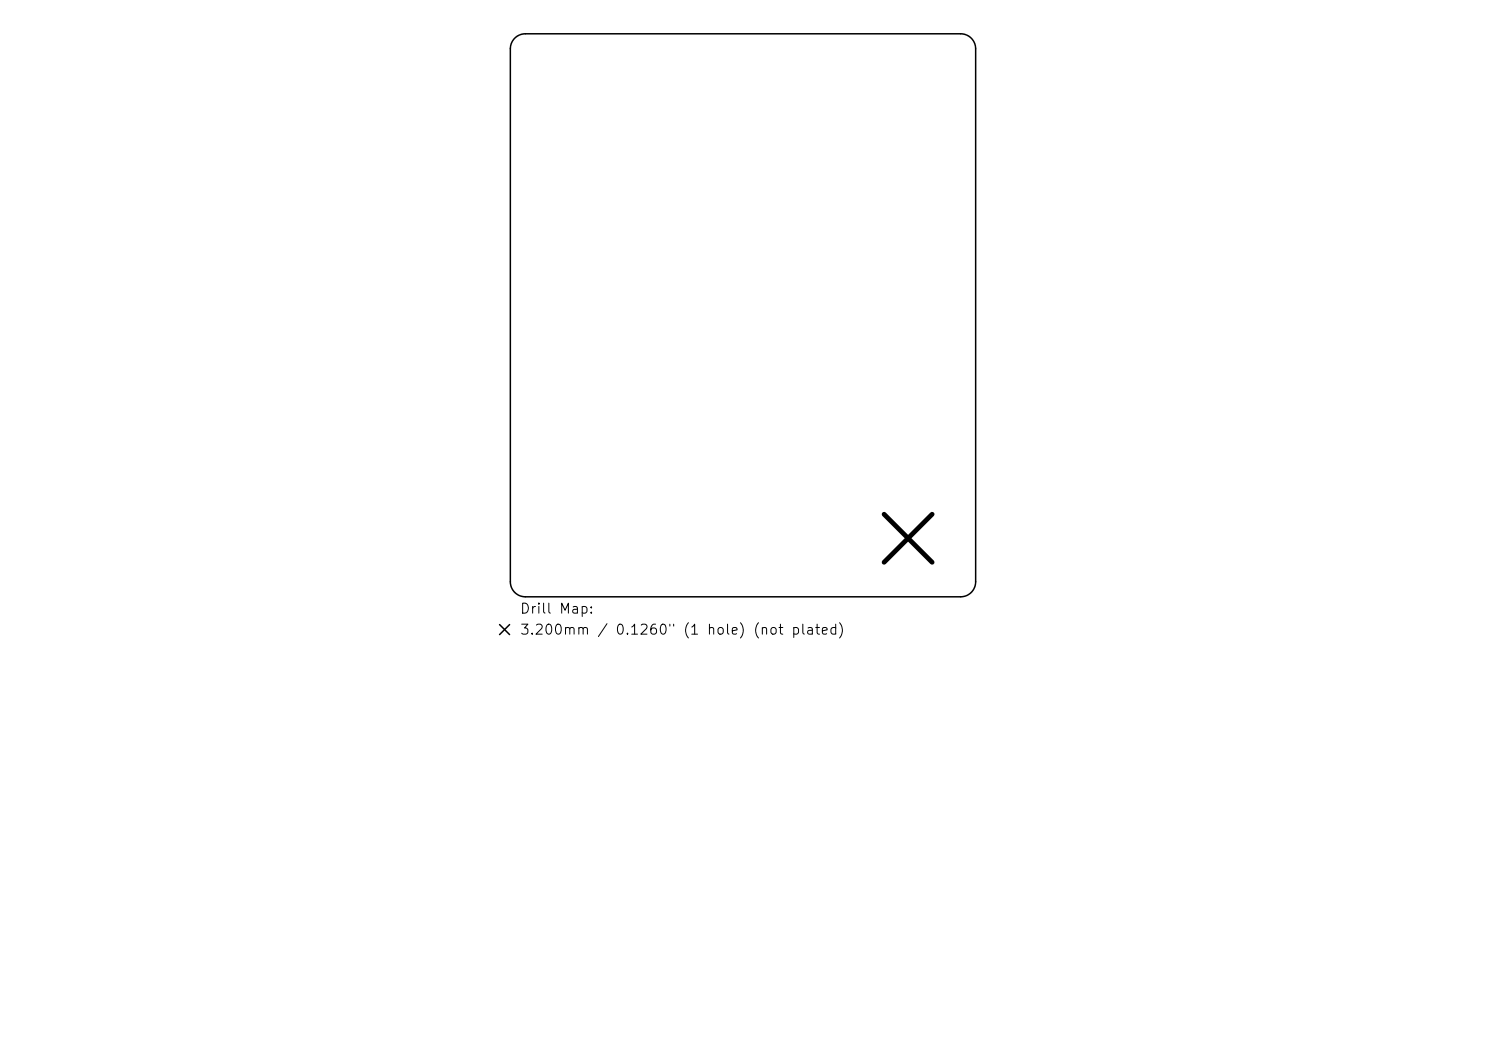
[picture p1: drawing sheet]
<svg xmlns="http://www.w3.org/2000/svg" width="297mm" height="210mm" viewBox="0 0 297 210" stroke-linecap="round" stroke-linejoin="round" font-family="sans-serif">
<defs><g id="words">
<g font-size="2">
<text x="103.8" y="123.1">Drill Map:</text>
<text x="103.8" y="127.3">3.200mm / 0.1260&quot; (1 hole) (not plated)</text>
</g>
</g></defs>
<path d="M102.9 7.6a3 3 0 0 1 2.1-.8h87a3 3 0 0 1 3 3v106.5a3 3 0 0 1-3 3h-87a3 3 0 0 1-3-3v-106.5a3 3 0 0 1 .9-2.2zM99.9 124.8l2 2M101.9 124.8l-2 2" fill="none" stroke="#000" stroke-width=".3"/>
<path d="M176.7 102.8l9.6 9.6M186.3 102.8l-9.6 9.6" fill="none" stroke="#000" stroke-width=".96"/>
<use href="#words"/>
</svg>
